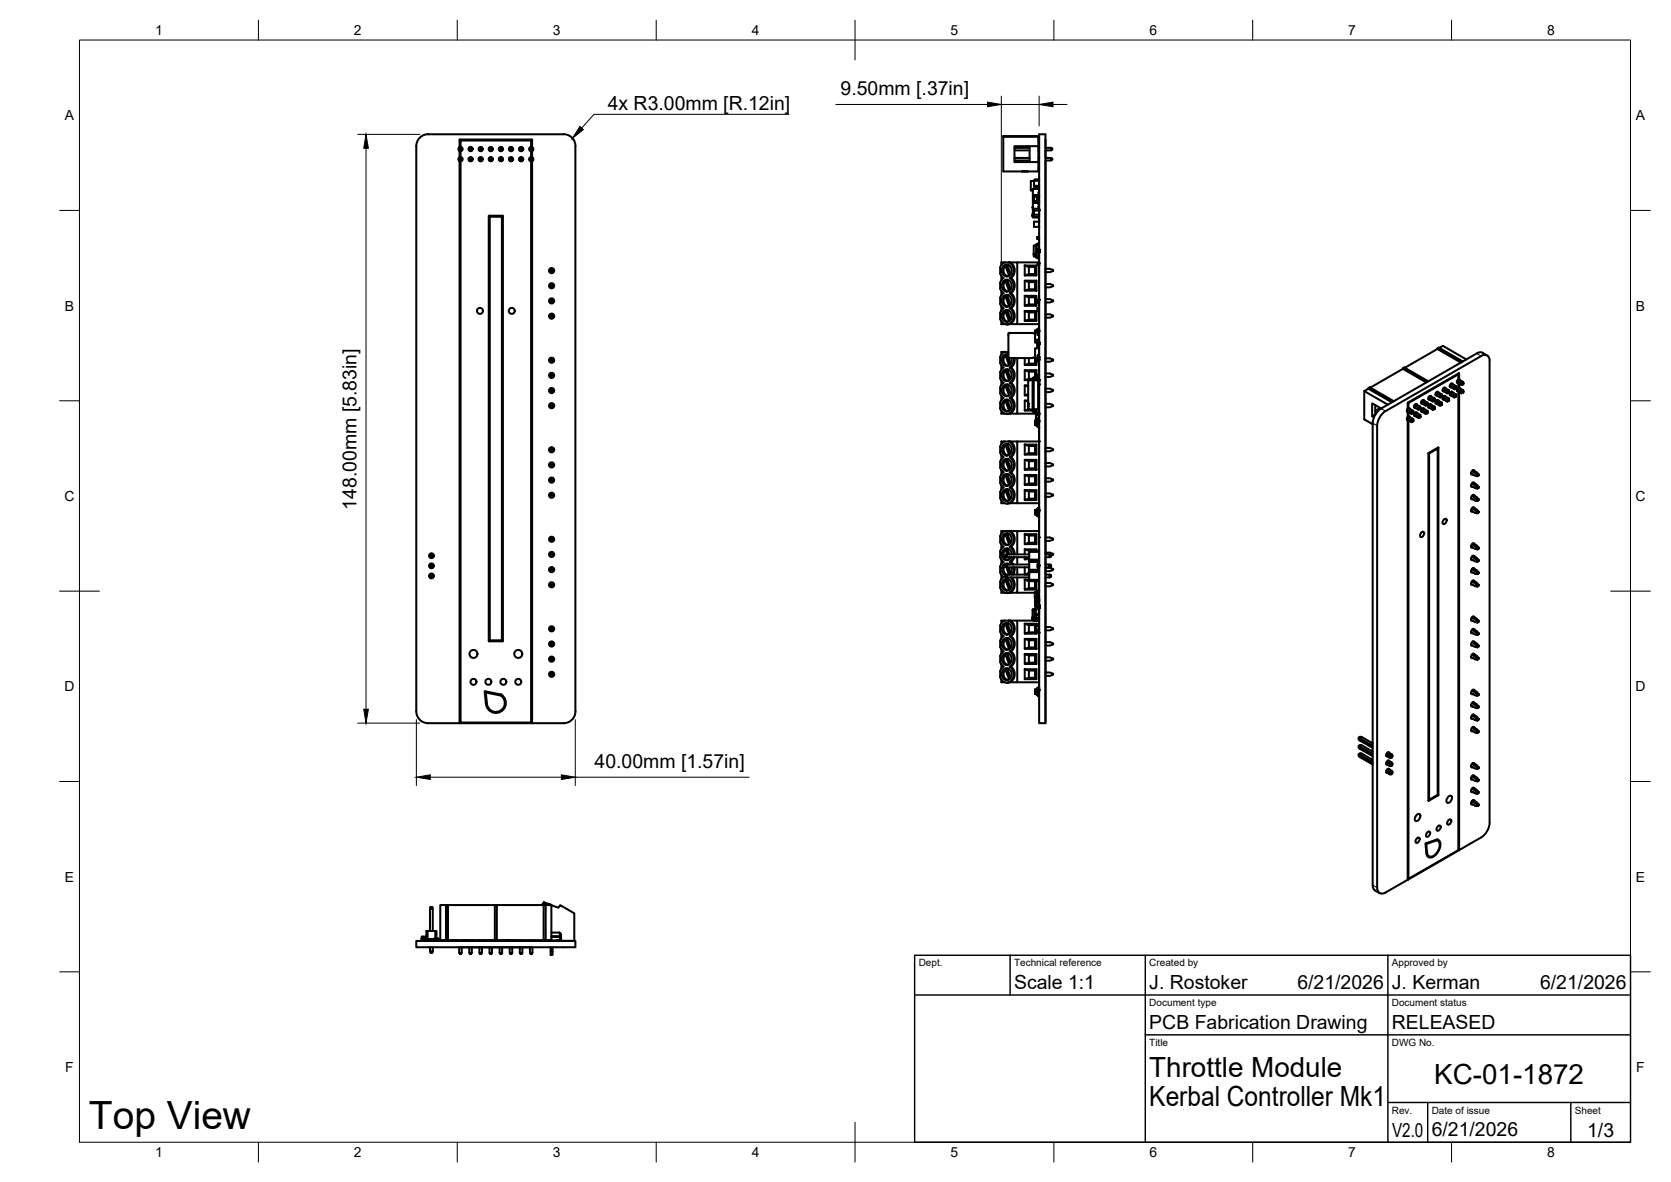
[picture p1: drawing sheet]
<svg xmlns="http://www.w3.org/2000/svg" width="420mm" height="297mm" viewBox="0 0 420 297" stroke-linecap="round" stroke-linejoin="round" font-family="sans-serif">
<defs><g id="words">
<text font-size="9.8" x="22.4" y="283.7">Top View</text>
<g font-size="7">
<text x="289" y="270.6">Throttle Module</text>
<text x="360.6" y="272.3">KC-01-1872</text>
<text x="289" y="278.1">Kerbal Controller Mk1</text>
</g>
<g font-size="4.9">
<text x="211.3" y="23.9">9.50mm [.37in]</text>
<text x="152.8" y="27.8">4x R3.00mm [R.12in]</text>
<text x="89.7" y="128.1" transform="rotate(-90 89.7 128.1)">148.00mm [5.83in]</text>
<text x="149.5" y="192.9">40.00mm [1.57in]</text>
<text x="255" y="248.5">Scale 1:1</text>
<text x="289" y="248.5">J. Rostoker</text>
<text x="326.2" y="248.5">6/21/2026</text>
<text x="350" y="248.5">J. Kerman</text>
<text x="387.2" y="248.5">6/21/2026</text>
<text x="289" y="258.6">PCB Fabrication Drawing</text>
<text x="350" y="258.6">RELEASED</text>
<text x="350" y="285.7">V2.0</text>
<text x="360" y="285.5">6/21/2026</text>
<text x="399.1" y="285.7">1/3</text>
</g>
<g font-size="3.5">
<text x="39" y="8.8">1</text>
<text x="89" y="8.8">2</text>
<text x="139" y="8.8">3</text>
<text x="189" y="8.8">4</text>
<text x="239" y="8.8">5</text>
<text x="289" y="8.8">6</text>
<text x="339" y="8.8">7</text>
<text x="389" y="8.8">8</text>
<text x="16.3" y="30.2">A</text>
<text x="411.3" y="30.2">A</text>
<text x="16.3" y="78">B</text>
<text x="411.3" y="78">B</text>
<text x="16.2" y="125.9">C</text>
<text x="411.2" y="125.9">C</text>
<text x="16.2" y="173.7">D</text>
<text x="411.2" y="173.7">D</text>
<text x="16.3" y="221.6">E</text>
<text x="411.3" y="221.6">E</text>
<text x="16.4" y="269.4">F</text>
<text x="411.4" y="269.4">F</text>
<text x="39" y="290.8">1</text>
<text x="89" y="290.8">2</text>
<text x="139" y="290.8">3</text>
<text x="189" y="290.8">4</text>
<text x="239" y="290.8">5</text>
<text x="289" y="290.8">6</text>
<text x="339" y="290.8">7</text>
<text x="389" y="290.8">8</text>
</g>
<g font-size="2.5">
<text x="231" y="242.9">Dept.</text>
<text x="255" y="242.9">Technical reference</text>
<text x="289" y="242.9">Created by</text>
<text x="350" y="242.9">Approved by</text>
<text x="289" y="252.8">Document type</text>
<text x="350" y="252.8">Document status</text>
<text x="289" y="262.9">Title</text>
<text x="350" y="262.9">DWG No.</text>
<text x="350" y="279.9">Rev.</text>
<text x="360" y="279.9">Date of issue</text>
<text x="396" y="279.9">Sheet</text>
</g>
</g></defs>
<!-- layer: Visible -->
<g fill="none" stroke="#000" stroke-width=".51">
<path d="M105.8 34.4l1.2-.6 .7-.1h34a2.99 2.99 0 0 1 3 3v142a2.99 2.99 0 0 1-3 3h-34a2.99 2.99 0 0 1-3-2.9v-142.1a2.99 2.99 0 0 1 1.1-2.3zM115.5 39.7h.6v.6h-.6zM115.5 37.2h.6v.6h-.6zM115.5 37.2l.2 .1M115.5 39.7l.2 .2M115.5 38v1.5M115.6 37l-.3 .5 .3 .4M115.6 37.9l.2 .1M115.7 39.9h.2v.2h-.2zM115.7 37.3h.2v.3h-.2zM115.7 37.6l-.2 .2M115.7 35.1h18"/>
<path d="M115.7 35l-.2 .2v1.8M115.8 36.9v-1.6h17.7v1.6M115.8 38v1.5M115.8 39.5a.54 .54 0 0 1 .5 .5 .54 .54 0 0 1-.5 .5M115.8 39.5a.54 .54 0 0 0-.5 .4 .54 .54 0 0 0 .3 .6M115.8 36.9a.54 .54 0 0 1 .5 .6 .54 .54 0 0 1-.5 .5M115.8 36.9l-.2 .1M115.9 37.6l.2 .2M116.1 39.7l-.2 .2M116.1 37.2l-.2 .1M118 39.7h.6v.6h-.6zM118 37.2h.6v.6h-.6z"/>
<path d="M118 37.2l.2 .1M118 39.7l.2 .2M118.2 39.9h.2v.2h-.2zM118.2 37.3h.2v.3h-.2zM118.2 37.6l-.2 .2M118.4 37.6l.2 .2M118.6 39.7l-.2 .2M118.6 37.2l-.2 .1M120.5 39.7h.7v.6h-.7zM120.5 37.2h.7v.6h-.7zM120.5 39.7l.2 .2M120.5 37.2l.2 .1"/>
<path d="M120.7 39.9h.3v.2h-.3zM120.7 37.3h.3v.3h-.3zM120.7 37.6l-.2 .2M121 37.6l.2 .2M121.2 39.7l-.2 .2M121.2 37.2l-.2 .1M123.1 39.7h.6v.6h-.6zM123.1 37.2h.6v.6h-.6zM123.1 39.7l.2 .2M123.1 37.2l.2 .1M123.3 39.9h.2v.2h-.2zM123.3 37.3h.2v.3h-.2z"/>
<path d="M123.3 37.6l-.2 .2M123.5 37.6l.2 .2M123.7 37.2l-.2 .1M123.7 39.7l-.2 .2M125.6 37.2h.7v.6h-.7zM125.6 39.7h.7v.6h-.7zM125.6 37.2l.2 .1M125.6 39.7l.2 .2M125.8 37.3h.3v.3h-.3zM125.8 39.9h.3v.2h-.3zM125.8 37.6l-.2 .2M126.1 37.6l.2 .2"/>
<path d="M126.3 39.7l-.2 .2M126.3 37.2l-.2 .1M128.2 39.7h.6v.6h-.6zM128.2 37.2h.6v.6h-.6zM128.2 39.7l.2 .2M128.2 37.2l.2 .1M128.4 39.9h.2v.2h-.2zM128.4 37.3h.2v.3h-.2zM128.4 37.6l-.2 .2M128.6 37.6l.2 .2M128.8 39.7l-.2 .2M128.8 37.2l-.2 .1"/>
<path d="M130.7 37.2h.6v.6h-.6zM130.7 39.7h.6v.6h-.6zM130.7 37.2l.2 .1M130.7 39.7l.2 .2M130.9 37.3h.2v.3h-.2zM130.9 39.9h.2v.2h-.2zM130.9 37.6l-.2 .2M131.1 37.6l.2 .2M131.3 37.2l-.2 .1M131.3 39.7l-.2 .2M133.2 37.2h.7v.6h-.7zM133.2 39.7h.7v.6h-.7z"/>
<path d="M133.2 37.2l.3 .1M133.2 39.7l.3 .2M133.5 37.3h.2v.3h-.2zM133.5 39.9h.2v.2h-.2zM133.5 37.6l-.3 .2M133.5 38v1.5M133.7 35l.1 .2M133.7 37.6l.2 .2M133.8 35.2v1.8M133.8 38v1.5M133.9 37.2l-.2 .1M133.9 39.7l-.2 .2"/>
<path d="M252.3 34.2h8.8v8.9h-8.8zM252.3 34.4h8.8M255.1 39.7h3.8M255.1 37.2h3.8M255.1 37.8h3.8M258.9 36.7v4M261.1 36.7h-6v4h6M261.1 39.7h.2M261.1 37.2h.2M261.1 37.8h.2M261.1 35.5h.2M261.1 34.9h.2"/>
<path d="M261.3 34.1v9.3M261.3 33.7h1.6v148h-1.6zM262.9 39.7h1.4M262.9 37.2h1.4M262.9 35.1v1.9M262.9 38v1.5M264.3 39.7v.6h-1.4M264.3 37.2v.6h-1.4M264.3 37.2l.3 .1v.3l-.3 .2M264.3 39.7l.3 .2v.2l-.3 .2M115.5 40.5v141.2M115.6 40.5h.2"/>
<path d="M115.7 40.1l-.2 .2M115.8 40.6v141h17.7v-141M115.9 40.1l.2 .2M118.2 40.1l-.2 .2M118.4 40.1l.2 .2M120.7 40.1l-.2 .2M121 40.1l.2 .2M122.9 54.2h3.4l.1 .1 .1 106.7-.2 .2h-3.3l-.1-.2zM123.1 54.5h3.1v106.4h-3.1zM123.3 40.1l-.2 .2M123.5 40.1l.2 .2M125.8 40.1l-.2 .2"/>
<path d="M126.1 40.1l.2 .2M128.4 40.1l-.2 .2M128.6 40.1l.2 .2M130.9 40.1l-.2 .2M131.1 40.1l.2 .2M133.5 40.1l-.3 .2M133.7 40.1l.2 .2M133.8 40.5v141.2M255.1 40.3h3.8M256.9 43.1h1.4M259.7 52.1h.1M259.7 52h.1"/>
<path d="M259.7 54.3h.1M259.7 54.1h.1M259.7 53.7v.3M259.7 54.3v.1M259.7 54.2h.1M259.7 52.2h.1M259.7 53.9h.1M259.7 54h.1M259.7 53.7h.1M259.7 54.4h.1M259.7 52.1v.1M259.7 52v.1"/>
<path d="M259.7 52.5v2.2h1.6M259.7 54.1v.1M259.7 54.2v.1M259.7 52.5h1.6M260 50.5v.5l1.3-.1M260 50.6h.1M260 49.4h.1M260 53.9v.5h1.3M260 52.8v.1M260 50.5h.1M260 53.9h.1M260 49.5h.1"/>
<path d="M260 52.9h.1M260 52.4v.5M260 54h.1M260 52.8h1.2M260 49.4v1.2M260 52.9v1.1M260 45.4h1.3M260 45.4v1.3M260.1 45.4l-.9 .2v2.2l.5 .1M260.1 47.3h.1M260.1 46.7v.8M260.1 45.4h.1"/>
<path d="M260.2 46.7v.3h1.1M260.2 47l.1 .5v-.3h1M260.3 45.1l-.1 .3v-.3h1.1M260.8 50.1l.1 .1M260.9 49.9h.1M260.9 49.8h.1M260.9 49.7h.1M260.9 50.2h.1M260.9 50.2v.1M260.9 50.1h.1M261 47.5h.3M261 49.9h.1"/>
<path d="M261 49.8v.1M261 49.8h.1M261 49.7h.1M261 49.6h.1M261 50l-.1 .1M261 50.2h.1M261 50.2h-.1M261 50h.1M261 50v.1M261 50.1l-.1 .1M261 50.2l-.1 .1M261.1 47.5h.2"/>
<path d="M261.1 54.4l.2 .1M261.1 54.7h.2M261.1 40.3h.2M261.1 42.5h.2M261.1 41.9h.2M261.2 54h-1.2M261.2 49.4h-1.2M261.2 50.6h-1.2M261.2 54h.1M261.2 49.4h.1M261.2 50.6h.1M261.3 47.4v4.6"/>
<path d="M261.3 44.8v2.7M261.3 59.2v1.2M261.3 52.3v.2M261.3 52.5v4.8M261.3 44.6v.1M261.3 47.4l-.3 .1M261.3 48.3h-.2v.2h.2M261.3 49.4h.1M261.3 50.6h.1M261.3 54h.1M261.3 52.8v.1M261.3 52.8l-.1 .1"/>
<path d="M261.3 44.8h.1M261.3 52.2v.1M261.3 50.1h.1M261.3 47.5h-1.6v5M261.3 50.5h.1M261.3 47.9h.1M261.3 50.2h.1M261.3 49.6h.1M261.3 49.8h.1M261.3 53.8h.1M261.3 53.3h.1M261.3 53.5h.1"/>
<path d="M261.3 53h.1M261.3 52.3h.1M261.3 53.9h.1M261.3 49.5h.1M261.3 52.8h.1M261.3 52.9h.1M261.3 59.5h-.5v.5h.5M261.3 51.9h-.2v.3h.2M261.3 48.9l-.2 .1M261.3 52.4v.1M261.3 47.3l-.4 .2M261.3 51.1h-.2v.2h.2"/>
<path d="M261.3 46.6l-1.3 .1M261.3 49h-1.3v.5M261.3 55.7h-1.3v1.3h1.3M262.9 40.5v98.8h1M138.5 79.5v-.2h.4v.5h-.4v-.3h.4M138.5 79.3v-.3h.4v.3M138.5 75.7v-.2h.4v.5h-.4v-.3h.4M138.5 75.5v-.3h.4v.3M138.5 67.5h.4v.9h-.4zM138.5 71.4h.4v.8h-.4zM138.5 67.8h.4M138.5 68.1h.4"/>
<path d="M138.5 71.7h.4M138.5 71.9h.4M251.5 72.6l.8 1.1-.8 1.1v1.6l.8 1.1-.8 1.1M251.8 69.3v1.1M251.8 73.2v1M251.8 77v1M252.3 69.9l-.8 1.1v1.6M252.4 70.6a1.41 1.41 0 0 1 1.9 .5 1.41 1.41 0 0 1-.4 1.9 1.41 1.41 0 0 1-1.9-.5 1.41 1.41 0 0 1 .4-1.9zM252.4 74.4a1.41 1.41 0 0 1 1.9 .5 1.41 1.41 0 0 1-.4 1.9 1.41 1.41 0 0 1-1.9-.5 1.41 1.41 0 0 1 .4-1.9zM252.4 78.2a1.41 1.41 0 0 1 1.9 .5 1.41 1.41 0 0 1-.4 1.9 1.41 1.41 0 0 1-1.9-.5 1.41 1.41 0 0 1 .4-1.9zM252.4 66.8a1.41 1.41 0 0 1 1.9 .5 1.41 1.41 0 0 1-.4 1.9 1.41 1.41 0 0 1-1.9-.5 1.41 1.41 0 0 1 .4-1.9zM252.6 65.9l-.5 .4-.6 .9v1.6l.8 1.1"/>
<path d="M252.8 74.4h.2M252.8 70.6h.2M252.8 70.6l.9 2.5M252.8 74.4l.9 2.5M252.8 66.8a1.55 1.55 0 0 0 .6 2.6M252.8 78.2a1.55 1.55 0 0 0 .6 2.6M252.8 74.4a1.55 1.55 0 0 0 .6 2.6M252.8 70.6a1.55 1.55 0 0 0 .6 2.6M253 74.4l.9 2.4M253 70.6l.9 2.4M253 78.2l.3-.2 .8 2.3M253.3 66.6l.8 2.3"/>
<path d="M253.3 66.6l-.3 .2M253.3 74.2l-.3 .2M253.3 70.4l-.3 .2M253.4 66.5h-.1M253.4 77.9l-.1 .1M253.4 74.1l-.1 .1 .8 2.3M253.4 70.3l-.1 .1 .8 2.3M253.6 65.9h-1.8v.7M253.6 65.9h.3M253.6 65.9a2.32 2.32 0 0 1 .3 4M253.9 69.2l-.9-2.4h-.2l.9 2.5M253.9 77.5h.3"/>
<path d="M253.9 73.7h.3M253.9 73.7a2.36 2.36 0 0 1 0 3.8M253.9 77.5a2.26 2.26 0 0 1 1 2.2 2.26 2.26 0 0 1-1.6 1.8 1.72 1.72 0 0 1-1.8-1.3v-1.6M253.9 65.9a2.32 2.32 0 0 1 .3 4M253.9 65.9h1.9v15.6h-1.9M254.2 69.9h-.3a2.36 2.36 0 0 1 0 3.8M254.2 69.9a2.36 2.36 0 0 1 0 3.8 2.36 2.36 0 0 1 0 3.8 2.19 2.19 0 0 1 .9 2.4 2.19 2.19 0 0 1-2 1.6M255.8 65.9h5.5M257.7 78.2l1 .3v1.8l-1 .4zM257.7 74.3l1 .4v1.8l-1 .3zM257.7 70.5h2.9v2.5h-2.9zM257.7 66.7h2.9v2.5h-2.9z"/>
<path d="M257.7 66.7l1 .4v1.8l-1 .3M257.7 78.2h2.9M257.7 74.3h2.9M257.7 70.5l1 .4M258.7 76.5h1.5l.4 .3h-2.9M258.7 70.9h1.5v1.8h-1.5zM258.7 78.5h1.5M258.7 74.7h1.5M258.7 68.9h1.5M258.7 72.7l-1 .3M259.9 63.8v.3M260.2 76.5v-1.8l.4-.4v2.5"/>
<path d="M260.2 67.1v1.8l.4 .3M260.2 72.7l.4 .3M260.5 64.5h.1M260.5 61.6l-.6 .2v2.6l.6 .1M260.5 61.5l.1 3.3M260.5 61.6h.1M260.5 61.6v.1M260.6 66.7l-.4 .4h-1.5M260.6 70.5l-.4 .4M260.6 61.6l.6 .1v.9M260.6 61.5v3.1l.7 .4M260.6 64.8l.6 .2"/>
<path d="M260.6 61.6v.1M260.6 64.5h.1M260.8 62.8v.5M260.8 62.8h.1M260.8 62.8h.5M260.9 77.4h.1M260.9 66.1v.5M261 75.6v.3h.3M261 75.9v.2h.3M261 75.3v.1M261 75.3h.3M261 66.1h.2"/>
<path d="M261 66.6h.1M261.1 66.6h.1M261.2 63.1h.1M261.1 63.1h.1M261.2 63h.1M261.1 63.2h.1M261.2 63.1h-.1M261.2 63.2h.1M261.2 61.2l-.7 .3M261.2 63.1l-.1 .1M261.2 64.9v.1M261.2 65l.1 .2"/>
<path d="M261.2 66.6h.1M261.2 61.1v.1M261.2 63.1v.1M261.2 63.6l.1 1.3M261.2 64.4l-.6 .1M261.3 68.5v13.1M261.3 63.2v1M261.3 62.1v.8M261.3 65.8v2.7M261.3 62v.1M261.3 72.3h.1M261.3 68.5h.1"/>
<path d="M261.3 65.2v.4M261.3 63.3h-.5v.3h.5M261.3 62.6h-.5v.2M261.3 62.8h.1M261.3 63.5v.1M261.3 66.1h-.4v.5h.4M261.3 75.4h-.3v.2h.3M261.3 75.3l-.6 .1v.7h.6M261.3 60.9l-.1 .2M261.3 77.4h-.5v.8h.5M261.3 62.8v.6M261.3 75.3v.1"/>
<path d="M261.3 76.1h.1M261.3 61.1l-.7 .4M262.9 79h1.1l.8 .3v.2l-.8 .3h-1.1M262.9 75.2h1.1l.8 .3v.2l-.8 .3h-1.1M262.9 67.5h1.1l.8 .3v.3l-.8 .3h-1.1M262.9 71.4h1.1l.8 .3v.2l-.8 .3h-1.1M138.5 98.2v-.2h.4v.5h-.4v-.3h.4M138.5 98v-.3h.4v.3M138.5 90.1h.4v.8h-.4zM138.5 93.9h.4v.8h-.4zM138.5 90.4h.4M138.5 90.6h.4"/>
<path d="M138.5 94.2h.4M138.5 94.4h.4M251.5 95.1l.8 1.1-.8 1.1v1.6l.8 1.1-.8 1.1M251.8 80.8v.7h.8M251.8 91.8v1.1M251.8 95.7v1M251.8 99.5v1M252.4 93.1a1.41 1.41 0 0 1 1.9 .5 1.41 1.41 0 0 1-.4 1.9 1.41 1.41 0 0 1-1.9-.5 1.41 1.41 0 0 1 .4-1.9zM252.4 96.9a1.41 1.41 0 0 1 1.9 .5 1.41 1.41 0 0 1-.4 1.9 1.41 1.41 0 0 1-1.9-.5 1.41 1.41 0 0 1 .4-1.9zM252.6 88.4l-.5 .4-.6 .9v1.6l.8 1.1-.8 1.1v1.6M252.8 96.9h.2M252.8 93.1h.2"/>
<path d="M252.8 93.1l.9 2.5M252.8 96.9l.9 2.5M252.8 89.3a1.55 1.55 0 0 0 .6 2.6M252.8 96.9a1.55 1.55 0 0 0 .6 2.6M252.8 93.1a1.55 1.55 0 0 0 .6 2.6M253 96.9l.9 2.4M253 93.1l.9 2.4M253.3 89.1l.8 2.3M253.3 89.1l-.3 .2M253.3 96.7l-.3 .2M253.3 92.9l-.3 .2M253.4 89h-.1"/>
<path d="M253.4 96.6l-.1 .1 .8 2.3M253.4 92.8l-.1 .1 .8 2.3M253.6 88.4h-1.8v.7M253.6 89.1a1.43 1.43 0 0 0-1.7 1.3 1.43 1.43 0 0 0 1.6 1.5 1.57 1.57 0 0 0 .8-1.9M253.7 90h5.9M253.9 91.7l-.9-2.4h-.2l.9 2.5M253.9 80.6l-.9-2.4h-.2l.9 2.5M253.9 100h.3M253.9 96.2h.3M253.9 92.4h.3M253.9 96.2a2.36 2.36 0 0 1 0 3.8M253.9 100a2.26 2.26 0 0 1 1 2.2 2.26 2.26 0 0 1-1.6 1.8 1.72 1.72 0 0 1-1.8-1.3"/>
<path d="M254.8 90l-.1 1.4-.8 1a2.36 2.36 0 0 1 0 3.8M255.1 90l-.1 1.4-.8 1a2.36 2.36 0 0 1 0 3.8 2.36 2.36 0 0 1 0 3.8 2.19 2.19 0 0 1 .9 2.4 2.19 2.19 0 0 1-2 1.6M255.8 90v14h-1.9M255.8 81.5h5.5M257.7 90v1.7h2.9v-1.6M257.7 93l1 .4v1.8M257.7 99.4h.8M257.7 96.8h.8M257.7 95.5h1.4M258.5 97.1l-.8-.3v2.6l.8-.3M258.7 90v1.4l-1 .3M258.7 80.3h1.5l.4 .4h-2.9"/>
<path d="M258.7 95.2h.9v.3M258.7 91.4h1.5M258.7 93.4h1.5M258.7 95.2l-1 .3M259.6 95.5l-1.1 .2 .1 7 1 .3M259.6 95.5h.3M259.6 95.5v7.4M259.7 89.9h.5M259.7 89.9l-.1 .1M259.9 95.5l1 .1M259.9 95.2h.3M259.9 95.2v.3"/>
<path d="M259.9 95.5v7.4M260 95.1l-.1 .1M260.2 89.9l.1 .1M260.2 83.2v.1M260.2 83.3v.1M260.2 83.3h.1M260.2 90v1.4l.4 .3M260.2 80.3v-1.8l.4-.3v2.5M260.2 93.4v1.3M260.2 95.1v.1M260.2 95.2l.3 .2M260.3 83.5h.5"/>
<path d="M260.3 83.7l-.3 .1-6.4-.1v4.8a1.51 1.51 0 0 0 .2 1.5M260.3 83.1v3h.4M260.4 90.1h.7M260.6 93h-2.9v2.5M260.6 93v1.6M260.6 94.9v.4M260.6 93l-.4 .4M260.6 83v.5M260.6 83h.1M260.8 86.1v1.5h-.5v2.5h1M260.9 83h.1M260.9 83.4h.1"/>
<path d="M260.9 83l-.6 .1M260.9 83l.1-.2h.3v.2M260.9 89.2v.5M260.9 90.4v.5M260.9 83l.1 .4zM260.9 83v.4M260.9 94.5l-1 .4-.2 .3M261 83.4v-.6h.3v.6M261 95.6v.1M261 85.6v-.2h.3h-.6v.7h.6h-.3M261 86.1h.1M261 95.7v7"/>
<path d="M261 96.6h.3M261 90.4h.2M261 86.1h.2M261 89.8h.1M261.1 87.2h.2v20.5M261.1 89.8h.1M261.1 83.2h.1M261.1 83.1h.1M261.1 83.4h.1M261.1 83.3v.1M261.1 83.3h.1M261.1 82.6l-.5 .4"/>
<path d="M261.1 82.6l.2-.2-.1 .2-.4 .2v.6M261.2 83.2h.1M261.2 83.1h.1M261.2 83h.1M261.1 83h.1M261.2 83.2h-.1M261.2 83.1h-.1M261.2 83.3h.1M261.2 83.3l-.1 .1M261.2 89.8h.1M261.2 86.1h.1M261.3 82.3v4.3"/>
<path d="M261.3 87.2h.1M261.3 86.4l-.2 .1M261.3 88.4h.1M261.3 95.5l-.4 .1M261.3 84.7v.2M261.3 95.6v1.1M261.3 95.3h-.8v.3M261.3 96.9h-.3M261.3 89.2h-.4v.6h.4M261.3 90.4h-.4v.5h.4M261.3 82.8h-.4v.2M261.3 86.5h-.2v.7h.2"/>
<path d="M261.3 83.4h-.5v.8h.5M261.3 85.9h-.3v.2M261.3 85.6h-.3v.3M261.3 94.1h-.3v.3M261.3 94.4l-.2 .4-1.1 .4M262.9 97.7h1.1l.8 .3v.2l-.8 .3h-1.1M262.9 90.1h1.1l.8 .3v.2l-.8 .3h-1.1M262.9 93.9h1.1l.8 .3v.2l-.8 .3h-1.1M343 98.3v7.1l2.1 1.2M344.1 97.7l.3-.4 6.1 3.5M344.1 97.5l6 3.5M352.7 92.7l.4-.4 6 3.5"/>
<path d="M352.7 92.5l6.1 3.5M358.6 96.1l-5.9-3.4-8.1 4.7M359.2 99.8l1.1 .6 .4-.3M359.6 99.5l1.1 .6M359.9 99.7a.45 .45 0 0 0-.7 .1 .45 .45 0 0 0 .2 .6M360.9 99.2l1.2 .7v-.5l.3 .2M361 98.7l1.1 .7 .4-.3M361.4 98.4l1.1 .7M361.4 87.7l5.9 3.4M361.4 87.6l6.1 3.4M361.7 98.6a.45 .45 0 0 0-.7 .1 .45 .45 0 0 0 .2 .7M361.9 87.4l.9-.5 5.9 3.4"/>
<path d="M362.4 99.6l.2-.1-.2 .3zM362.4 99.8l-.3 .1M362.5 99.1l.1 .4M362.7 98.2l1.2 .7v-.6l.3 .2M362.8 99.8l1.1 .6 .4-.3M362.8 97.7l1.1 .6 .4-.2M363.2 99.5l1.1 .6M363.2 97.4l1.1 .7M363.5 99.7a.45 .45 0 0 0-.7 .1 .45 .45 0 0 0 .2 .6M363.5 97.6a.45 .45 0 0 0-.7 .1 .45 .45 0 0 0 .2 .6M364.2 98.5l.2-.1-.2 .3zM364.2 98.7l-.3 .2"/>
<path d="M364.3 98.1l.1 .3M364.5 97.1l1.2 .7v-.5l.3 .2M364.5 99.2l1.2 .7v-.5l.3 .2M364.6 96.7l1.1 .6 .4-.3M364.6 98.8l1.1 .6 .4-.3M365 98.4l1.1 .7M365 96.4l1.1 .6M365.3 98.6a.45 .45 0 0 0-.7 .1 .45 .45 0 0 0 .2 .7M365.3 96.5a.45 .45 0 0 0-.7 .2 .45 .45 0 0 0 .2 .6M366 97.5l.2-.1-.2 .3zM366 99.6l.2-.1-.2 .3zM366 97.7l-.3 .1"/>
<path d="M366 99.8l-.3 .1M366.1 97l.1 .4M366.1 99.1l.1 .4M366.3 96.1l1.2 .7v-.5l.3 .2M366.3 98.2l1.2 .7v-.6l.3 .2M366.4 95.7l1.1 .6 .4-.3M366.4 97.7l1.1 .6 .4-.2M366.6 96.3l-.3-.3 .4-.7v-1.2l-12.6 7.2v1.3M366.7 96.3v1.1l-.4 .6 .3 .3M366.7 98.4v115.2l-12.6 7.3v-115.2M366.8 95.3l1.1 .7M366.8 97.4l1.1 .7"/>
<path d="M366.9 97.4l.2 .2M366.9 95.3l.2 .2M366.9 98.5v115.1M366.9 95.3v-1.5l-12.8 7.3M366.9 96.4v1M366.9 95.3l-.2 .1M366.9 97.4l-.2 .1M367.8 96.5l.2-.1-.2 .3zM367.8 98.5l.2-.1-.2 .3zM367.8 90.8l-6-3.5-.4 .4-8.2 4.7M367.8 96.7l-.3 .1M367.8 98.7l-.3 .2"/>
<path d="M367.9 96l.1 .4M367.9 98.1l.1 .3M372.8 88.7l1.1 .6M372.8 88.7a1.49 1.49 0 0 0-1.5 .1l-24 13.9M138.5 102v-.2h.4v.5h-.4v-.3h.4M138.5 101.8v-.3h.4v.3M138.5 112.6h.4v.8h-.4zM138.5 116.4h.4v.8h-.4zM138.5 112.9h.4M138.5 113.1h.4M138.5 116.7h.4M138.5 116.9h.4"/>
<path d="M251.5 101.1v1.6M251.8 103.3v.7h.8M251.8 114.3v1.1M251.8 118.2v1M252.4 100.7a1.41 1.41 0 0 1 1.9 .5 1.41 1.41 0 0 1-.4 1.9 1.41 1.41 0 0 1-1.9-.5 1.41 1.41 0 0 1 .4-1.9zM252.4 115.6a1.41 1.41 0 0 1 1.9 .5 1.41 1.41 0 0 1-.4 1.9 1.41 1.41 0 0 1-1.9-.5 1.41 1.41 0 0 1 .4-1.9zM252.4 119.4a1.41 1.41 0 0 1 1.9 .5 1.41 1.41 0 0 1-.4 1.9 1.41 1.41 0 0 1-1.9-.5 1.41 1.41 0 0 1 .4-1.9zM252.4 111.8a1.41 1.41 0 0 1 1.9 .5 1.41 1.41 0 0 1-.4 1.9 1.41 1.41 0 0 1-1.9-.5 1.41 1.41 0 0 1 .4-1.9zM252.6 111l-.5 .3-.6 .9v1.6l.8 1.1-.8 1.1v1.6l.8 1.1-.8 1.1v1.6l.8 1.1-.8 1.1v1.6a1.69 1.69 0 0 0 1.9 1.3 1.69 1.69 0 0 0 1.4-1.7 2.32 2.32 0 0 0-.9-2.3M252.8 111.8h.2M252.8 119.4h.2M252.8 115.6h.2"/>
<path d="M252.8 111.8l.9 2.5M252.8 115.6l.9 2.5M252.8 119.4l.9 2.5M252.8 100.7a1.55 1.55 0 0 0 .6 2.6M252.8 111.8a1.55 1.55 0 0 0 .6 2.6M252.8 119.4a1.55 1.55 0 0 0 .6 2.7M252.8 115.6a1.55 1.55 0 0 0 .6 2.6M253 111.8l.9 2.4M253 119.4l.9 2.4M253 115.6l.9 2.4M253 100.7l.3-.2 .8 2.3M253 115.6l.3-.2 .8 2.3"/>
<path d="M253.3 111.6l-.3 .2M253.3 119.2l-.3 .2M253.4 100.4l-.1 .1M253.4 111.5l-.1 .1 .8 2.3M253.4 119.2h-.1l.8 2.3M253.4 115.3l-.1 .1M253.6 110.9h-1.8v.7M253.6 110.9h.3M253.6 111a2.32 2.32 0 0 1 .3 3.9M253.9 103.1l-.9-2.4h-.2l.9 2.5M253.9 118.7h.3M253.9 114.9h.3"/>
<path d="M253.9 118.7a2.36 2.36 0 0 1 0 3.8M253.9 114.9a2.36 2.36 0 0 1 0 3.8M253.9 111a2.32 2.32 0 0 1 .3 3.9 2.36 2.36 0 0 1 0 3.8 2.36 2.36 0 0 1 0 3.8 2.32 2.32 0 0 1-.3 3.9M253.9 110.9h1.9v15.6h-1.9M255.8 104h4.7M255.8 110.9h5.5M257.7 119.4l1 .3v1.8l-1 .4zM257.7 115.6h2.9v2.5h-2.9zM257.7 111.7h2.9v2.5h-2.9zM257.7 111.7l1 .4v1.8l-1 .3M257.7 103.2h1.9M257.7 100.7h.8"/>
<path d="M257.7 119.4h2.9M257.7 115.6l1 .3M258.5 101l-.8-.3v2.5l1-.4M258.5 101.4v.9M258.7 115.9h1.5v1.8h-1.5zM258.7 119.7h1.5M258.7 113.9h1.5M258.7 117.7l-1 .4M259.6 102.9v.1M259.6 103v.2M259.6 103h.3M259.7 103.2l.2 .4"/>
<path d="M259.9 103.6l1 .3M259.9 103l.1 .3 1.1 .4 .2 .3M259.9 102.9v.1M260.2 105.8v.2M260.2 106h.1M260.2 112.1v1.8l.4 .3M260.2 117.7l.4 .4M260.3 106.8l.5 .1M260.3 105.7v1.1M260.3 102.9l.3 .3h-.7M260.5 105.1l.1 .4M260.5 105.1v.1"/>
<path d="M260.5 105.2h.1M260.5 104.3h.1M260.6 104.3l-.1 .8M260.6 103.9l.7 .1M260.6 104.3h.6M260.6 103.9l-.1 .4M260.6 111.7l-.4 .4h-1.5M260.6 102.9v.3M260.6 115.6l-.4 .3M260.6 105.7v1.2M260.6 106.8l.1 .1M260.6 105.7h.1"/>
<path d="M260.6 106.8h.1M260.7 105.5l-.1 .2M260.7 106.9v.1M260.7 107l.2 .2M260.7 105.5h.1M260.8 107l.5 .5-.2-.2M260.8 105.5v.1M260.8 106.9v.1M260.8 105.5h.1M260.8 105.6h.1M260.8 105.6l-.5 .1M260.8 105.7v1.2"/>
<path d="M260.9 105.6v.1M260.9 106.8h.1M260.9 107.2l.2 .1M260.9 105.7h.1M260.9 106.8v.1M260.9 105.6l.1 .7h.3v-.8v.1M260.9 105.6l.1 .6zM260.9 105.6v.6M260.9 102.8l-1 .2M260.9 106.2h.1M261 106.2l-.1 .2h.4M261 102.7v.1"/>
<path d="M261.1 105.8h.1M261.1 105.7h.1M261.1 106h.1M261.1 105.9v.1M261.1 105.9h.1M261.1 106.1h.1M261.1 106v.1M261.2 105.8h.1M261.2 105.7h.1M261.2 105.6h.1M261.1 105.6h.1M261.2 105.7h-.1"/>
<path d="M261.2 106h.1M261.2 105.9h.1M261.2 105.9l-.1 .1M261.2 104.3h.1M261.2 105.2h.1M261.2 105.2h-.6M261.2 106v.1M261.2 106.8l-.4 .1M261.2 106.4v.4M261.3 107.9v12.3M261.3 106.1v.2h-.3v-.1M261.3 105.4l-.7 .1"/>
<path d="M262.9 101.5h1.1l.8 .3v.2l-.8 .3h-1.1M262.9 112.6h1.1l.8 .3v.2l-.8 .3h-1.1M262.9 116.4h1.1l.8 .3v.2l-.8 .3h-1.1M345.1 106.3l.1 116.1a1.5 1.5 0 0 0 .6 1.4M345.4 104.9l-.4-.3v-3.2l2.3 1.3-1.3 1.3-.6 1.1-.2 1.2M345.8 101.8v2.4l-.8 .4M346.3 107v116.1M347 102.5l-1.2 .7M348.4 103.3l24-13.8a1.29 1.29 0 0 1 1.5-.2 1.29 1.29 0 0 1 .7 1.4l-.1 116.7-.7 1.7-1.4 1.3-24 13.9a1.28 1.28 0 0 1-1.5 .1 1.28 1.28 0 0 1-.6-1.3M348.4 103.3l-1.3 1.3-.6 1.2-.2 1.2M350 101.1l-5.9-3.4-1.1 .6 6 3.4M353.7 105.4l1.2 .7v-.5l.3 .2"/>
<path d="M353.7 103.4l1.2 .6v-.5l.3 .2M353.8 105l1.1 .6 .4-.3M353.8 102.9l1.1 .6 .4-.3M353.9 105.6v115.5M354 104.8l-.3 .6 .3 .2M354 102.7l-.3 .6 .4 .2-.2 1.3 .2-.1M354.1 101.1l-.1 1.6 .1-.1M354.1 103.6v1.1M354.1 104.6l.4 .2M354.1 102.6l.4 .1M354.2 104.7l1.1 .6M354.2 102.6l1.1 .6"/>
<path d="M355.2 105.8l.2-.1v.2l-.2 .1zM355.2 103.7l.2-.1v.2l-.2 .1zM355.2 106l-.3 .1M355.2 103.9l-.3 .1M355.3 105.3l.1 .4M355.3 103.2l.1 .4M355.5 104.4l1.2 .7v-.6l.3 .2M355.5 102.3l1.2 .7v-.5l.3 .2M355.6 103.9l1.1 .6 .4-.2M355.6 101.9l1.1 .6 .4-.3M356 101.5l1.1 .7M356 103.6l1.1 .7"/>
<path d="M356.3 103.8a.45 .45 0 0 0-.7 .1 .45 .45 0 0 0 .3 .7M356.3 101.7a.45 .45 0 0 0-.7 .1 .45 .45 0 0 0 .3 .7M357 104.7h.2v.1l-.2 .1zM357 102.7l.2-.1-.2 .3zM357 104.9l-.3 .2M357 102.9l-.3 .1M357.1 104.3l.1 .4M357.1 102.2l.1 .4M357.3 103.4l1.2 .6v-.5l.3 .2M357.3 101.3l1.2 .6v-.5l.3 .2M357.4 102.9l1.1 .6 .4-.3M357.4 100.8l1.1 .6 .4-.2"/>
<path d="M357.8 102.6l1.1 .6M357.8 100.5l1.1 .7M358.1 102.8a.45 .45 0 0 0-.7 .1 .45 .45 0 0 0 .2 .6M358.1 100.7a.45 .45 0 0 0-.7 .1 .45 .45 0 0 0 .2 .7M358.8 103.7l.2-.1-.2 .3zM358.8 101.6l.2-.1v.2l-.2 .1zM358.8 103.9l-.3 .1M358.8 101.8l-.3 .1M358.9 103.2l.1 .4M358.9 101.2l.1 .3M359.1 102.3l1.2 .7v-.5l.3 .2M359.1 100.3l1.2 .6v-.5l.3 .2"/>
<path d="M359.2 101.9l1.1 .6 .4-.3M359.3 113.8l-.1 87.4M359.3 114l2.2-1.3v87l-2.2 1.3zM359.6 101.5l1.1 .7M359.9 101.7a.45 .45 0 0 0-.7 .2 .45 .45 0 0 0 .2 .6M360.6 102.7l.2-.1-.2 .3zM360.6 100.6l.2-.1-.2 .3zM360.6 102.9l-.3 .1M360.6 100.8l-.3 .1M360.7 102.2l.1 .4M360.7 100.1l.1 .4M360.9 101.3l1.2 .7v-.6l.3 .2"/>
<path d="M361 100.8l1.1 .6 .4-.2M361.4 100.5l1.1 .7M361.6 112.5l-2.4 1.3M361.6 112.5l.1 87.2-2.5 1.5M361.7 100.7a.45 .45 0 0 0-.7 .1 .45 .45 0 0 0 .2 .7M362.4 101.6l.2-.1-.2 .3zM362.4 101.8l-.3 .2M362.5 101.2l.1 .3M362.7 100.3l1.2 .6v-.5l.3 .2M364.2 100.6l.2-.1-.2 .3zM364.2 100.8l-.3 .1M364.3 100.1l.1 .4"/>
<path d="M369.8 118.9l1.1 .7 .6 .1M370.4 118.2l.9 .5-.4 .2-.8-.5M370.8 118.4l-.1-.2a.66 .66 0 0 0-.7 .3 .66 .66 0 0 0 .1 .8l.2-.1M370.9 118.9l.6 .8M371.3 118.7l.6 .5v.3l-.4 .2M371.9 119.2l-.4 .3M108.1 139.3h.7v.7h-.7zM108.1 139.3l.1 .1M108.2 139.9l-.1 .1M108.7 139.9l.1 .1M108.8 139.3l-.6 .1v.5h.5v-.5M138.5 124.6v-.3h.4v.5h-.4v-.2h.4"/>
<path d="M138.5 124.3v-.3h.4v.3M138.5 120.7v-.2h.4v.5h-.4v-.3h.4M138.5 120.5v-.3h.4v.3M138.5 135.1h.4v.8h-.4zM138.5 138.9h.4v.8h-.4zM138.5 135.4h.4M138.5 135.6h.4M138.5 139.2h.4M138.5 139.4h.4M251.8 122v1M251.8 125.8v.7h.8M251.8 136.9v1"/>
<path d="M252.4 123.2a1.41 1.41 0 0 1 1.9 .5 1.41 1.41 0 0 1-.4 1.9 1.41 1.41 0 0 1-1.9-.5 1.41 1.41 0 0 1 .4-1.9zM252.4 134.3a1.41 1.41 0 0 1 1.9 .5 1.41 1.41 0 0 1-.4 1.9 1.41 1.41 0 0 1-1.9-.5 1.41 1.41 0 0 1 .4-1.9zM252.6 133.5l-.5 .3-.6 .9v1.6l.8 1.1-.8 1.1v1.6M252.8 123.2h.2M252.8 123.2l.9 2.5M252.8 134.3h.2M252.8 138.1h.2M252.8 134.3l.9 2.5M252.8 138.1l.5 1.2M252.8 123.2a1.55 1.55 0 0 0 .6 2.7M252.8 134.3a1.55 1.55 0 0 0 .6 2.6M252.8 138.1a1.55 1.55 0 0 0 .6 2.6"/>
<path d="M253 123.2l.9 2.4M253 134.3l.9 2.4M253 138.1l.4 1.2M253 138.1l.3-.2 .5 1.4M253.2 139.3l-.4 .1v.5l.4 .1M253.3 123l.8 2.3M253.3 123l-.3 .2M253.3 134.1l-.3 .2M253.4 123h-.1M253.4 134l-.1 .1 .8 2.3M253.4 137.8l-.1 .1M253.6 133.5h-1.8v.6"/>
<path d="M253.6 133.5h.3M253.6 133.5a2.32 2.32 0 0 1 .3 3.9M253.9 122.5h.3M253.9 137.4h.3M253.9 137.4l.6 .6 .4 1.3M253.9 133.5a2.32 2.32 0 0 1 .3 3.9l.6 .6 .3 1.3M253.9 126.4l-.8 .1M253.9 133.5h1.9v5.8M254.4 139.3a1.27 1.27 0 0 0-1.3-1.5 1.27 1.27 0 0 0-1.2 1.6 1.22 1.22 0 0 0 .9 1.3 1.22 1.22 0 0 0 1.4-.7M255.8 126.5h5.5M255.8 133.5h5.5M257.7 123.2l1 .3v1.8l-1 .4z"/>
<path d="M257.7 138.1h2.9v.3M257.7 134.2h2.9v2.5h-2.9zM257.7 134.2l1 .4v1.8l-1 .3M257.7 123.2h2.9M257.7 138.1v1.2M257.7 138.1l1 .3M258.7 125.3h1.5l.4 .4h-2.9M258.7 121.5h1.5l.4 .4h-2.9M258.7 123.5h1.5M258.7 136.4h1.5M258.7 138.4v.9M258.8 138.7v-.3h2.5v.3"/>
<path d="M258.8 139.3h-5.6v.7h5.6M260.2 128.2l.1 1.1M260.2 128.3v.2M260.2 128.5h.1M260.2 125.3v-1.8l.4-.3v2.5M260.2 121.5v-1.8l.4-.3v2.5M260.2 134.6v1.8l.4 .3M260.3 129.3l.5 .1M260.6 134.2l-.4 .4h-1.5M260.6 138.1l-.4 .3h-1.5M260.6 128.1l-.3 .1M260.6 128.2v1.1"/>
<path d="M260.6 128.1h.2M260.6 129.3l.1 .1M260.6 128.1h.1M260.6 129.3h.1M260.7 129.5l.4 .3M260.8 129.5l.5 .4M260.8 129.4v.1M260.8 128.1h.1M260.8 128.2v1.1M260.9 129.3h.1M260.9 128.1h.1M260.9 129.3v.1"/>
<path d="M260.9 127.9l.4-.4-.7 .6M260.9 127.9l-.1 .2M260.9 128.1l.1-.2h.3v.2M260.9 128.1l.1 .6zM260.9 128.1v.6M260.9 128.7h.1M261 128.7l-.1 .2h.4M261 127.9h.3v.9h-.3zM261.1 128.3h.1M261.1 128.2h.1M261.1 128.5h.1M261.1 128.4v.1"/>
<path d="M261.1 128.4h.1M261.1 128.5l.1 .1M261.1 129.7l.1 .2M261.2 128.3h.1M261.2 128.2h.1M261.2 128.1h.1M261.2 128.2h-.1M261.2 128.5h.1M261.2 128.4h.1M261.2 128.4l-.1 .1M261.2 128.2v.1M261.2 129.9h.1"/>
<path d="M261.2 129.3l-.4 .1M261.2 128.9v.4M261.3 120.3v9.1M261.3 133.4v9.8M261.3 129.5v.2M261.3 120.2v.1M261.3 130.8v2.4M261.3 139.3h.1M261.3 128.6v.2h-.3v-.1M261.3 127.9h-.4v.2M262.9 124h1.1l.8 .3v.3l-.8 .2h-1.1M262.9 120.2h1.1l.8 .3v.2l-.8 .3h-1.1"/>
<path d="M262.9 135.1h1.1l.8 .3v.2l-.8 .3h-1.1M262.9 138.9h1.1l.8 .3v.2l-.5 .2M263.9 139.3l.4 .1v.5l-.4 .1M263.9 139.3v.7M357.4 133.9l.4-.3a.76 .76 0 0 1 .2 .9 .76 .76 0 0 1-.9 .4v-.6zM363 130.6l.5-.2a.76 .76 0 0 1 .1 .9 .76 .76 0 0 1-.8 .3l-.1-.5zM369.8 137.3l1.1 .7 .6 .1M369.8 128.3l1.1 .6 .6 .1 .4-.2v-.2l-.4 .2v.2M369.8 125.2l1.1 .6 .6 .1 .4-.2v-.2l-.4 .2v.2M369.8 122.1l1.1 .6 .6 .1M370.1 127.7l.8 .5M370.1 124.6l.8 .5"/>
<path d="M370.4 136.6l.9 .5-.4 .2-.8-.5M370.4 139.7l.9 .5-.4 .2-.8-.5M370.4 121.3l.9 .5-.4 .2-.8-.5M370.4 127.5l.9 .5M370.4 124.4l.9 .5M370.8 127.7l-.1-.2a.66 .66 0 0 0-.7 .4 .66 .66 0 0 0 .1 .7h.2M370.8 124.6l-.1-.2a.66 .66 0 0 0-.7 .3 .66 .66 0 0 0 .1 .8l.2-.1M370.8 139.9l-.1-.2a.66 .66 0 0 0-.7 .3 .66 .66 0 0 0 .1 .8l.2-.1M370.8 136.8l-.1-.2a.66 .66 0 0 0-.7 .3 .66 .66 0 0 0 .1 .8l.2-.1M370.8 121.5l-.1-.2a.66 .66 0 0 0-.7 .3 .66 .66 0 0 0 .1 .8l.2-.1M370.9 137.3l.6 .5v.3M370.9 122l.6 .6v.2"/>
<path d="M371.3 137.1l.6 .5v.2l-.4 .3M371.3 121.8l.6 .6v.2l-.4 .2M371.9 128.6l-.6-.6-.4 .2 .6 .6M371.9 125.5l-.6-.6-.4 .2 .6 .6M371.9 137.6l-.4 .2M371.9 122.4l-.4 .2M108.1 141.9h.7v.7h-.7zM108.1 144.4h.7v.7h-.7zM108.1 141.9l.1 .1M108.1 144.4l.1 .1M108.2 142.5l-.1 .1M108.2 145l-.1 .1"/>
<path d="M108.7 142.5l.1 .1M108.7 145l.1 .1M108.8 141.9l-.6 .1v.5h.5v-.5M108.8 144.4l-.6 .1v.5h.5v-.5M138.5 147.1v-.3h.4v.5h-.4v-.2h.4M138.5 146.8v-.3h.4v.3M138.5 143.2v-.2h.4v.5h-.4v-.3h.4M138.5 143v-.3h.4v.3M138.5 157.6h.4v.8h-.4zM138.5 157.9h.4M138.5 158.1h.4M251.5 140.1l.8 1.1-.8 1.1v1.6l.8 1.1-.8 1.1v1.6a1.68 1.68 0 0 0 1.8 1.3 1.68 1.68 0 0 0 1.5-1.6 2.37 2.37 0 0 0-.8-2.3"/>
<path d="M251.8 140.7v1M251.8 144.5v1M251.8 148.3v.7h.8M251.8 159.4v1M252.4 145.7a1.41 1.41 0 0 1 1.9 .5 1.41 1.41 0 0 1-.4 1.9 1.41 1.41 0 0 1-1.9-.5 1.41 1.41 0 0 1 .4-1.9zM252.4 156.8a1.41 1.41 0 0 1 1.9 .5 1.41 1.41 0 0 1-.4 1.9 1.41 1.41 0 0 1-1.9-.5 1.41 1.41 0 0 1 .4-1.9zM252.6 156l-.5 .3-.6 .9v1.6l.8 1.1-.8 1.1M252.8 142v.5l.4 .1 .7 1.7M252.8 144.5v.5l.4 .1M252.8 142a1.61 1.61 0 0 0 .2 2.4M252.8 145.7h.2M252.8 141.9h.1"/>
<path d="M252.8 141.9v.1M252.8 145.7l.9 2.5M252.8 156.8h.2M252.8 156.8l.9 2.5M252.8 145.7a1.55 1.55 0 0 0 .6 2.7M252.8 156.8a1.55 1.55 0 0 0 .6 2.6M253 145.7l.9 2.4M253 156.8l.9 2.4M253 142.5l.7 1.9M253.2 141.9l-.4 .1M253.2 144.4l-.4 .1M253.3 145.5l.8 2.3"/>
<path d="M253.3 145.5l-.3 .2M253.3 141.7l-.3 .2M253.3 156.6l-.3 .2M253.4 145.5h-.1M253.4 141.7h-.1v.2M253.4 156.5l-.1 .1 .8 2.3M253.5 140l.2 .6M253.6 142.6l.5 1.4M253.6 156h-1.8v.6M253.6 156h.3M253.6 156a2.32 2.32 0 0 1 .3 3.9M253.7 140l.2 .5"/>
<path d="M253.8 141.9a1.42 1.42 0 0 0-1.9 .6 1.42 1.42 0 0 0 .6 1.9l.3 .1M253.9 141.2h.3M253.9 159.9h.3M253.9 141.2l.6 .7M253.9 159.9a2.36 2.36 0 0 1 0 3.8M253.9 156a2.32 2.32 0 0 1 .3 3.9 2.36 2.36 0 0 1 0 3.8 2.36 2.36 0 0 1 0 3.8 2.19 2.19 0 0 1 .9 2.4 2.19 2.19 0 0 1-2 1.7M253.9 156h1.9v15.5h-1.9M254 140l.1 .2M254.3 142.6a1.67 1.67 0 0 1-.5 1.8M254.3 145.1a2.17 2.17 0 0 1 .8 2.4 2.17 2.17 0 0 1-2 1.5M254.8 140l-.4 .7-.5 .5M254.8 142.6v1.1l-.3 .7"/>
<path d="M255 140l-.3 .7-.5 .5 .6 .7M255.1 142.6v1.1l-.3 .7M255.8 145.1v3.9h-1.9M255.8 149h4.4M255.8 140v1.9M255.8 142.6v1.8M255.8 156h4.2M257.7 145.7l1 .3v1.8l-1 .4zM257.7 142.6v1.8l1-.4v-1.4M257.7 156.7h2.9v2.5h-2.9zM257.7 156.7l1 .4v1.8l-1 .3M257.7 144.4h1.1h-5.6v.7h5.6"/>
<path d="M257.7 145.7h1.1M257.7 140v.6M257.7 140.6h1.1M258.7 147.8h1.5l.4 .4h-2.9M258.7 146h2.6M258.7 144h.1M258.7 140.2h.1M258.7 140v.2M258.7 140.2l-1 .4M258.7 158.9h1.5M258.8 143.2h2.5v.3h-2.5zM258.8 141.2v-.3h2.5v.3"/>
<path d="M258.8 141.9h-5.6v.7h5.6M258.8 140.6h2.5v.3h-2.5zM258.8 140.6v-1.9h2.5v1.9M258.8 146v-.3h2.5v.3M258.8 145.7v-1.9h2.5v1.9M258.8 143.8v-.3h2.5v.3M259.2 146h.6M259.2 146h.1M259.4 146h.1M259.6 155.4h.1M259.6 155.5h.1M259.6 155.4v.1"/>
<path d="M259.6 155.5v.1M259.6 155.6h.1M259.6 155.7h.1M259.6 155.1v.2M259.6 146h.1M259.6 153.2v2.6M259.7 146h.1M259.8 146h.1M259.9 146h.1M260 146h.1M260.1 146h.1M260.1 153.1v2.8"/>
<path d="M260.1 153.1h.1M260.1 156h.1M260.1 155.9v.1M260.2 150.7l.1 1.1M260.2 150.8v.1M260.2 150.8h.1M260.2 150.9v.1M260.2 157.1v1.8l.4 .3M260.2 146h.1M260.2 146v1.8M260.3 150.3l.3 .1M260.3 151.8h.1"/>
<path d="M260.3 148.8v1.5M260.3 146h.1M260.3 150.6l-.1 .1M260.3 153.1h-.6M260.3 151.6h.1M260.3 151.8v.1M260.3 151.7v.1M260.3 151.6v.1M260.3 151.4v.2M260.3 152.1v.3M260.3 152h.1M260.3 153.4v.4"/>
<path d="M260.3 151.7h.1M260.4 151.8h.1M260.4 152v.1M260.4 146h.1M260.5 146h.1M260.5 154.3h-.2v.4h.2M260.5 155.3h-.2v.4h.2M260.5 155.3h.1M260.5 155.3l.1 .4M260.5 154.2v.3M260.5 155.7h.1M260.5 154.5h.1"/>
<path d="M260.6 154.5l-.1 .8M260.6 155.3h-.1M260.6 154.5h.6M260.6 156.7l-.4 .4h-1.5M260.6 148.8h-.3M260.6 150.4h.2M260.6 146v2.2M260.6 150.4h.1M260.6 148.8h.2M260.6 150.3v.1M260.6 150.4l.2 .2M260.6 150.6l-.3 .1"/>
<path d="M260.6 150.6h.1M260.6 150.6v.6M260.6 148.8v1.5M260.7 155.7v.3M260.7 156h.1M260.8 148.8h.3M260.8 150.4h.1M260.8 148.8v1.5M260.8 150.4v.1M260.8 150.3v.1M260.8 152.7v.3h.5M260.8 152.8h.1"/>
<path d="M260.8 152v.8M260.8 152h.5M260.8 152h.1M260.8 156h.5M260.8 152.8h.5M260.8 150.6l.3 .1M260.8 150.6v.6M260.8 148.7v.1M260.9 158.8v.2h.4M260.9 141.9l.1-.2h.3v.3M260.9 150.6v.6zM260.9 150.4h.4v.2"/>
<path d="M260.9 141.9l.1 .6zM260.9 141.9v.6M260.9 150.4l-.1 .1h.3M260.9 142.5h.1M261 142.5l-.1 .2h.4M261 141.7h.3v1h-.3zM261.1 142.2h.1M261.1 142.1h.1M261.1 142.1v.1M261.1 142h.1M261.1 142.3v.1M261.1 150.8h.1"/>
<path d="M261.1 150.7h.1M261.1 151h.1M261.1 159h.1M261.1 148.6l-.3 .1M261.1 142.3h.1M261.1 150.9v.1M261.1 142.2v.1M261.1 150.9h.1M261.1 142v.1M261.1 142.4h.1M261.1 150.3l-.3 .1M261.1 150.5l.2 .2"/>
<path d="M261.1 148.8l.1 1.4M261.1 150.7v.1M261.2 142.2h.1M261.2 142.1h.1M261.1 150.7v.3M261.1 155.7v.1M261.1 151h.2M261.2 142.1v.1M261.2 142h-.1M261.2 142h.1M261.2 142.3h.1M261.2 151h.1"/>
<path d="M261.2 155.8l-.5 .2-1-.2M261.2 148.4l-.6 .4M261.2 142.2l-.1 .1M261.2 150v.2M261.2 154.5h.1M261.2 155.3h.1M261.2 151.2h.1M261.2 154.2l.1 .1M261.2 149h.1M261.2 155.3h-.6M261.2 142.4h.1M261.2 142.3v.1"/>
<path d="M261.2 150.2l-.1 .1M261.3 155.3h.1M261.3 148.5v2.1v-.2M261.3 152.6v.8v-.1M261.3 151.9v-.9v1.3M261.3 146v.5M261.3 153.9v.9M261.3 155.1v12.3M261.3 146.5h.1M261.3 146.5v1.7M261.3 141.7v-.5h-2.5v2M261.3 142.7v3.3"/>
<path d="M261.3 153h.1M261.3 153.8h.1M261.3 151.6h.1M261.3 153.9h.1M261.3 153.3h.1M261.3 144.4h.1M261.3 140h.1M261.3 145.1h.1M261.3 152.2h-.5M261.3 151.1v.1h-1v3h1v-.5v.2M261.3 142.5v.2h-.3v-.2M261.3 141.7h-.4v.2"/>
<path d="M261.3 155.6l-.7 .1M261.3 153.4v.3M261.3 153v.3M261.3 151.9l-.1 .1M261.3 156.8h-.5v.5h.5M261.3 158.4l-.5-.1v.5h.5M261.3 158.2h-.4v.1M261.3 148.2h-.2v.2M261.3 152.2v.6M261.3 155.7h.1M261.3 150.4h-.3M261.3 148.4l-.2 .2"/>
<path d="M262.9 146.5h1.1l.8 .3v.3l-.8 .2h-1.1M262.9 142.7h1.1l.8 .3v.2l-.8 .3h-1.1M262.9 157.6h1.1l.8 .3v.2l-.8 .3h-1.1M263.9 145.1h-1v36.6M263.9 140h-1v1.9h1v.7M263.9 141.9l.4 .1v.5l-.4 .1M263.9 144.4l.4 .1v.5l-.4 .1M263.9 142.6h-1v1.8h1M263.9 144.4v.7M369.8 146.7l1.1 .6 .6 .1 .4-.2v-.2l-.4 .2v.2M369.8 143.6l1.1 .6 .6 .1 .4-.2v-.2l-.4 .2v.2M369.8 140.5l1.1 .6 .6 .1"/>
<path d="M369.8 155.8l1.1 .5 .6 .1M369.8 158.9l1.1 .6 .6 .1M370.1 146.1l.8 .5M370.1 143l.8 .5M370.4 154.9l.9 .6-.4 .2-.8-.5M370.4 158.1l.9 .5-.4 .2-.8-.5M370.4 145.9l.9 .5M370.4 142.8l.9 .5M370.8 146.1l-.1-.2a.66 .66 0 0 0-.7 .4 .66 .66 0 0 0 .1 .7h.2M370.8 143l-.1-.2a.66 .66 0 0 0-.7 .4 .66 .66 0 0 0 .1 .7l.2-.1M370.8 158.3l-.1-.2a.66 .66 0 0 0-.7 .3 .66 .66 0 0 0 .1 .8l.2-.1M370.8 155.1l-.1-.1a.66 .66 0 0 0-.7 .3 .66 .66 0 0 0 .1 .8l.2-.1"/>
<path d="M370.9 140.4l.6 .6v.2M370.9 155.7l.6 .5v.2M370.9 158.8l.6 .5v.3M371.3 140.2l.6 .6v.2l-.4 .2M371.3 155.5l.6 .5v.2l-.4 .2M371.3 158.6l.6 .6v.1l-.4 .3M371.9 147l-.6-.6-.4 .2 .6 .6M371.9 143.9l-.6-.6-.4 .2 .6 .6M371.9 140.8l-.4 .2M371.9 156l-.4 .2M371.9 159.2l-.4 .1M121.9 173.8l4.1 .7a2.5 2.5 0 0 1 0 4.3 2.5 2.5 0 0 1-3.8-2z"/>
<path d="M122.2 174l3.7 .8a2.25 2.25 0 0 1-.1 3.8 2.25 2.25 0 0 1-3.4-1.8zM122.4 176.8h.1M138.5 169.6v-.3h.4v.5h-.4v-.2h.4M138.5 169.3v-.3h.4v.3M138.5 165.7v-.2h.4v.5h-.4v-.3h.4M138.5 165.5v-.3h.4v.3M138.5 161.4h.4v.8h-.4zM138.5 161.7h.4M138.5 161.9h.4M251.5 161v1.6M251.5 162.6l.8 1.1-.8 1.1v1.6l.8 1.1-.8 1.1v1.6a1.69 1.69 0 0 0 1.9 1.3 1.69 1.69 0 0 0 1.4-1.7 2.32 2.32 0 0 0-.9-2.3M251.8 163.2v1"/>
<path d="M251.8 167v1M251.8 170.8v.7h.8M252.4 160.6a1.41 1.41 0 0 1 1.9 .5 1.41 1.41 0 0 1-.4 1.9 1.41 1.41 0 0 1-1.9-.5 1.41 1.41 0 0 1 .4-1.9zM252.4 164.4a1.41 1.41 0 0 1 1.9 .5 1.41 1.41 0 0 1-.4 1.9 1.41 1.41 0 0 1-1.9-.5 1.41 1.41 0 0 1 .4-1.9zM252.4 168.2a1.41 1.41 0 0 1 1.9 .5 1.41 1.41 0 0 1-.4 1.9 1.41 1.41 0 0 1-1.9-.5 1.41 1.41 0 0 1 .4-1.9zM252.8 168.2h.2M252.8 164.4h.2M252.8 160.6h.2M252.8 160.6l.9 2.5M252.8 164.4l.9 2.5M252.8 168.2l.9 2.5M252.8 168.2a1.55 1.55 0 0 0 .6 2.7"/>
<path d="M252.8 164.4a1.55 1.55 0 0 0 .6 2.7M252.8 160.6a1.55 1.55 0 0 0 .6 2.6M253 168.2l.9 2.4M253 164.4l.9 2.4M253 160.6l.9 2.4M253.3 168l.8 2.3M253.3 168l-.3 .2M253.3 164.2l-.3 .2M253.3 160.4l-.3 .2M253.4 168h-.1M253.4 164.2h-.1l.8 2.3M253.4 160.3l-.1 .1 .8 2.3"/>
<path d="M253.9 167.5h.3M253.9 163.7h.3M253.9 163.7a2.36 2.36 0 0 1 0 3.8M255.8 171.5h5.5M257.7 168.2l1 .3v1.8l-1 .4zM257.7 164.4l1 .3v1.8l-1 .4zM257.7 160.6h2.9v2.5h-2.9zM257.7 168.2h2.9M257.7 164.4h2.9M257.7 160.6l1 .3M258.7 170.3h1.5l.4 .4h-2.9M258.7 166.5h1.5l.4 .4h-2.9"/>
<path d="M258.7 160.9h1.5v1.8h-1.5zM258.7 168.5h1.5M258.7 164.7h1.5M258.7 162.7l-1 .4M260.2 173.4v.2M260.2 173.6h.1M260.2 170.3v-1.8l.4-.3v2.5M260.2 166.5v-1.8l.4-.3v2.5M260.2 162.7l.4 .4M260.3 174.4h.9M260.3 173.2v1.2M260.6 160.6l-.4 .3"/>
<path d="M260.6 173.2v1.2M260.6 173.2l.7-.6-.5 .5v1.4l.5 .6-.7-.7M260.6 173.2h.1M260.6 174.4h.1M260.9 173.2h.1M260.9 174.4h.1M260.9 174.4v.1M260.9 173.2l-.6 .1M260.9 173.2l.1-.2h.3v.2M260.9 173.2l.1 .6zM260.9 173.2v.6M260.9 173.7v.1"/>
<path d="M261 173.8l-.1 .2h.4M261 173h.3v.9h-.3zM261.1 173.4h.1M261.1 173.3h.1M261.1 173.6h.1M261.1 173.5v.1M261.1 173.5h.1M261.2 173.4h.1M261.2 173.3h.1M261.1 173.2h.1M261.1 173.2v.1M261.2 173.3h-.1"/>
<path d="M261.2 173.2h.1M261.2 173.6h.1M261.2 173.5h.1M261.2 173.5l-.1 .1M261.2 174v.4M261.3 167.4h.1M261.3 169h.1M261.3 169v2.6M261.3 162.4v.1M261.3 172.4v2.1M261.3 174.6v.2M261.3 174.3l-.1 .1"/>
<path d="M261.3 167.4v1.6M261.3 173.7v.2h-.3v-.1M261.3 173h-.4v.2M262.9 169h1.1l.8 .3v.3l-.8 .2h-1.1M262.9 165.2h1.1l.8 .3v.2l-.8 .3h-1.1M262.9 161.4h1.1l.8 .3v.2l-.8 .3h-1.1M369.8 165.1l1.1 .6 .6 .1 .4-.2v-.2l-.4 .2v.2M369.8 162l1.1 .6 .6 .1 .4-.2v-.2l-.4 .2v.2M369.8 174.1l1.1 .7h.6M369.8 177.3l1.1 .6 .6 .1M370.1 164.5l.8 .5M370.1 161.4l.8 .5"/>
<path d="M370.1 179.8l.8 .5M370.4 173.3l.9 .5-.4 .3-.8-.5M370.4 176.5l.9 .5-.4 .2-.8-.5M370.4 164.3l.9 .5M370.4 161.2l.9 .5M370.4 179.6l.9 .5M370.8 164.5l-.1-.2a.66 .66 0 0 0-.7 .4 .66 .66 0 0 0 .1 .7h.2M370.8 161.4l-.1-.2a.66 .66 0 0 0-.7 .4 .66 .66 0 0 0 .1 .7l.2-.1M370.8 179.8l-.1-.2a.66 .66 0 0 0-.7 .4 .66 .66 0 0 0 .1 .7l.2-.1M370.8 176.7l-.1-.2a.66 .66 0 0 0-.7 .3 .66 .66 0 0 0 .1 .8l.2-.1M370.8 173.5l-.1-.2a.66 .66 0 0 0-.7 .4 .66 .66 0 0 0 .1 .8l.2-.1M370.9 174.1l.6 .5v.2"/>
<path d="M370.9 177.2l.6 .5v.3M371.3 173.8l.6 .6v.2l-.4 .2M371.3 177l.6 .6v.1l-.4 .3M371.9 165.4l-.6-.6-.4 .2 .6 .6M371.9 162.3l-.6-.6-.4 .2 .6 .6M371.9 174.4l-.4 .2M371.9 177.6l-.4 .1M133.8 181.7h.1M341.6 187.4l.2 .2 .5-.3 2.8 1.6M341.6 185.4l.2 .1 .5-.3 2.8 1.6M341.6 189.5l.2 .1 .5-.3 2.8 1.7M342.3 187.3l-.7 .1 .2 .7"/>
<path d="M342.3 185.2l-.7 .2 .2 .7M342.3 189.3l-.7 .2 .2 .7M345.1 189.4l-3.3-1.8v.5l3.3 1.9M345.1 187.4l-3.3-1.9v.6l3.3 1.8M345.1 191.5l-3.3-1.9v.6l3.3 1.9M348.5 192l.9 .5M348.5 189.9l.9 .5M348.5 194.1l.9 .5M348.6 191.5l.8 .4 .5-.3M348.6 189.4l.8 .5 .5-.3M348.6 193.6l.8 .4 .5-.3M349 191.1l.9 .5"/>
<path d="M349 189l.9 .6M349 193.2l.9 .5M349.4 191.3l-.3-.2-.5 .5v.5l.3 .1M349.4 189.2l-.3-.2-.5 .5v.5l.3 .1M349.4 193.4l-.3-.2-.5 .5v.4l.3 .1M349.4 192.5h.4M349.4 190.4l.4 .1M349.4 194.6h.4M349.8 190l-.4-.1v.5M349.8 192.1l-.4-.2v.6M349.8 194.2l-.4-.2v.6M349.9 191.6l.2 .3-.3 .2v.4l.3-.2v-.4"/>
<path d="M349.9 189.6l.2 .3-.3 .1v.5l.3-.2v-.4M349.9 193.7l.2 .3-.3 .2v.4l.3-.2v-.4M369.8 183.5l1.1 .6 .6 .1 .4-.2v-.2l-.4 .2v.2M369.8 180.4l1.1 .6 .6 .1 .4-.2v-.2l-.4 .2v.2M369.8 198.8l1.1 .6 .6 .1 .4-.2v-.2l-.4 .2v.2M369.8 192.5l1.1 .7h.6M369.8 195.7l1.1 .6h.6M370.1 182.9l.8 .5M370.1 198.2l.8 .5M370.4 191.7l.9 .5-.4 .3-.8-.5M370.4 194.8l.9 .6-.4 .2-.8-.5M370.4 182.7l.9 .5"/>
<path d="M370.4 198l.9 .5M370.8 182.9l-.1-.2a.66 .66 0 0 0-.7 .4 .66 .66 0 0 0 .1 .7l.2-.1M370.8 198.2l-.1-.2a.66 .66 0 0 0-.7 .3 .66 .66 0 0 0 .1 .8l.2-.1M370.8 195.1l-.1-.2a.66 .66 0 0 0-.7 .3 .66 .66 0 0 0 .1 .8l.2-.1M370.8 192l-.1-.2a.66 .66 0 0 0-.7 .3 .66 .66 0 0 0 .1 .8l.2-.1M370.9 192.5l.6 .5v.2M370.9 195.6l.6 .5v.2M371.3 192.2l.6 .6v.2l-.4 .2M371.3 195.4l.6 .5v.2l-.4 .2M371.9 183.8l-.6-.6-.4 .2 .6 .6M371.9 180.7l-.6-.6-.4 .2 .6 .6M371.9 199.1l-.6-.6-.4 .2 .6 .6"/>
<path d="M371.9 192.8l-.4 .2M371.9 195.9l-.4 .2M356.2 204.8l.7-.2a1.16 1.16 0 0 1-1 1.7 1.01 1.01 0 0 1 .3-1.5zM356.2 210.7l.5-.2a.76 .76 0 0 1 .1 .9 .76 .76 0 0 1-.8 .3l-.1-.5zM358.5 211.9l2.8-1a1.36 1.36 0 0 1 .8 2.1 2.9 2.9 0 0 1-2.8 2.5l-.6-.6zM358.6 212.1l2.7-.9a1.53 1.53 0 0 1 .4 2.3l-.8 1.2a1.1 1.1 0 0 1-1.2 .6 1.1 1.1 0 0 1-.9-1.1zM358.8 214.2h.1M358.9 209.2l.5-.3a.76 .76 0 0 1 .1 .9 .76 .76 0 0 1-.9 .4v-.5zM361.5 207.7l.5-.3a.76 .76 0 0 1 .1 .9 .76 .76 0 0 1-.8 .4l-.1-.5zM364.1 200.3l.8-.3a1.16 1.16 0 0 1-1 1.7 1.01 1.01 0 0 1 .2-1.4zM364.2 206.1l.5-.2a.76 .76 0 0 1 .1 .9 .76 .76 0 0 1-.9 .4v-.6zM369.8 201.9l1.1 .6 .6 .1 .4-.2v-.2l-.4 .2v.2"/>
<path d="M370.1 201.3l.8 .5M370.4 201.1l.9 .5M370.8 201.3l-.1-.2a.66 .66 0 0 0-.7 .4 .66 .66 0 0 0 .1 .7l.2-.1M371.9 202.2l-.6-.6-.4 .2 .6 .6M104.7 236.5h40v1.5h-40zM105.6 236.4h3.9M106 235.9h.3M106 235.4l.2 1M106.2 236.1h.5M106.2 236.2v.2M106.2 236.2h.1M106.2 236.4h.1"/>
<path d="M106.3 236.1v-.3h.4v.7v-.4h-.5v.4M106.3 235.8h-.3M106.7 236.4h.1M106.7 235.9h.5M106.7 235.8h.5M106.8 236.1h1v.3h-1zM107 236.1h.6zM107 236.1h-.2v.4M107.2 236.5h.1M107.2 235.4h-1.1M107.2 236.1v-2.1h.3v2.1M107.5 234h2"/>
<path d="M107.6 236.1h.2v.3l-.2 .1M107.6 236.1h-.8v.3l.3 .1M107.6 236.1h.2M107.8 236.4h.3M108.1 228.4h.7v5.6M108.1 239.1l.1 .4h.5l.1-.4M108.1 228.4l.1-.4h.5l.1 .4M108.1 228.4v5.6M108.1 236v.5M108.1 238v1.1M108.1 239.1h.7M108.8 236v.5v-.5h.3h-.3"/>
<path d="M108.8 238v1.1M108.9 236.2h.2M108.9 236.2v.3M108.9 236h.1M108.9 236.1v.1M108.9 236.1h.1M108.9 236.1h.2M109 236.1h.1M109 236h-.2l.1 .5M109.1 236.2h-.2v.3M109.1 236.1h.1M109.1 236h-1.3v.5"/>
<path d="M109.3 236.3h.3M109.4 236.4h.1M109.4 236.3l-.1 .1M109.4 236.3h.1M109.4 236.3l.1 .1M109.5 236.4h-.2M109.5 234h.2v1.9M109.5 234v1.9M109.6 236.3v.1l-.2-.1M109.7 236.3h.1M109.7 236.4h.1M109.7 236.4h34.8"/>
<path d="M109.8 236.3h.1M109.8 236.4h.1M109.8 236.2l-.1 .1M109.8 236.4h-.1M109.8 236.3v.1M109.9 236.3h.1M109.9 236.2v.1M109.9 236.4h.1M109.9 236.2h.1M110 236.3h.1M110 236.4h.1M110 236.4h-.1"/>
<path d="M110.1 236.4h.1M110.2 235.9h-1.1v.3h1.2M110.2 235.9l.2 .3M110.2 235.9l.1 .3M110.3 236.2h.2v.3M110.3 236.2h.2M110.4 236h.2l-.1 .5M110.5 236.2v.3h-1.6M110.5 236.5l.1-.5h-.2l.2 .5M111.7 236.3l.1 .1M111.7 236.4v.1M111.8 236.3v.2"/>
<path d="M112.1 227.4h-1.4v8.9h27.9v-8.9h-14.2M112.1 227.4h12.3M112.1 227.4v8.9M112.4 236.3v.2M112.6 227.4v8.9M113.2 236.3v.2M113.2 236.4l-.1 .1M113.7 236.4v.1M113.7 236.3v.1M113.7 236.4h.2M113.9 236.5h.2M114.1 236.4h.1"/>
<path d="M114.2 236.4h.1M114.2 236.4v-.1v.2M114.4 236.3v.2M114.5 236.3v.2M114.9 236.4h.1M114.9 236.2v.2M115 236.4v.1M115.1 236.4l.1 .1M115.4 236.4v.1M115.5 239.5h.6l-.2 .3h-.2zM115.5 236.3v.2M115.5 238v1.5"/>
<path d="M115.5 238.1h18.3M116.1 236.3v.2M116.1 238v1.5M116.5 236.3l-.1 .2M116.6 236.3v.2M116.7 236.4v.1M116.9 236.3v.2M117.1 236.3v.2M117.2 236.3v.2M117.5 236.3v.2M117.5 236.3v.1l.3 .1M117.5 236.3v.1h.5"/>
<path d="M118 239.5h.6l-.2 .3h-.2zM118 236.3v.2M118 238v1.5M118.6 236.3v.2M118.6 238v1.5M118.8 236.4v.1M119.1 236.3v.2M120 236.3v.2M120.4 236.3v.2M120.5 239.5h.7l-.2 .3h-.3zM120.5 236.3v.2M120.5 238v1.5"/>
<path d="M121.2 236.3v.2M121.2 238v1.5M121.3 236.3v.2M121.7 236.3v.2M122 236.3l.2 .1M122.6 236.3v.2M123 236.3v.2M123.1 239.5h.6l-.2 .3h-.2zM123.1 236.3v.2M123.1 238v1.5M123.7 236.3v.2M123.7 238v1.5"/>
<path d="M123.8 236.3v.2M124.2 236.3v.2M124.4 236.4h-.1M124.4 227.4v9.1M124.9 227.4v8.9M125 236.5v-.2l.1 .2M125.2 236.3v.1M125.3 236.4v.1M125.6 239.5h.7l-.2 .3h-.3zM125.6 236.3v.2M125.6 238v1.5M126.3 236.3v.2"/>
<path d="M126.3 238v1.5M126.6 236.3l-.1 .2M127.3 236.4v-.1v.2M127.7 236.4v.1M127.8 236.3v.2M128.1 236.4v.1M128.1 236.3h.1M128.2 236.3h.1M128.2 236.4h-.4v-.1v.1l.3 .1M128.2 239.5h.6l-.2 .3h-.2zM128.2 236.3v.2M128.2 238v1.5"/>
<path d="M128.8 236.3v.2M128.8 238v1.5M129 236.3v.2M129.2 236.5h.1M129.2 236.4h.1M129.3 236.4h.1M129.3 236.4v.1M129.4 236.3v.2M129.7 236.3v.2M129.9 236.3v.2M130.6 236.4v.1M130.7 239.5h.6l-.2 .3h-.2z"/>
<path d="M130.7 236.3v.2M130.7 238v1.5M131.3 236.3v.2M131.3 238v1.5M131.8 236.4v.1M132 236.4v.1M132.7 236.4v.1M133.2 239.5h.7l-.2 .3h-.2zM133.2 236.3v.2M133.2 238v1.5M133.9 236.3v.2M133.9 238v1.5"/>
<path d="M134.4 236.3v.2M136.4 236.3l.2 .2M136.7 227.4v8.9M136.9 236.3v.2M137.2 227l-.4-.3-.6 .7M137.2 227l1.4 .4M137.2 227l-.4 .4M137.2 227.4v8.9M137.5 236.3v.2M137.7 227.1h.1M137.8 227.1l.1 .1M137.8 227.2h.1"/>
<path d="M137.9 227.2l.4 .1M138.3 227.3l.1 .1M138.3 227.3v.1M138.5 238v1.1h.4v-1.1M138.5 239.1v.9h.4v-.9M138.6 227.5l1.8 .6 .5-.6 3.5 2v7M138.6 235.5h2.3l-.2 .7M138.6 234.4h2.1l.2 .9M138.6 235.3h2.3M140.1 236.2l-.1 .1M140.1 236.3v.2M140.8 234.7v.3"/>
<path d="M140.8 234.7v.1M140.9 235.3v1l-3.4 .1M140.9 235.3l.2 .2v.8M141.1 236.3l-.2 .2M345.8 223.8l1.1 .6M354 221.1h.1"/>
<circle cx="118.3" cy="37.5" r=".54"/>
<circle cx="120.9" cy="37.5" r=".54"/>
<circle cx="123.4" cy="37.5" r=".54"/>
<circle cx="126" cy="37.5" r=".54"/>
<circle cx="128.5" cy="37.5" r=".54"/>
<circle cx="131" cy="37.5" r=".54"/>
<circle cx="133.6" cy="37.5" r=".54"/>
<circle cx="118.3" cy="40" r=".54"/>
<circle cx="120.9" cy="40" r=".54"/>
<circle cx="123.4" cy="40" r=".54"/>
<circle cx="126" cy="40" r=".54"/>
<circle cx="128.5" cy="40" r=".54"/>
<circle cx="131" cy="40" r=".54"/>
<circle cx="133.6" cy="40" r=".54"/>
<circle cx="120.7" cy="78.1" r=".75"/>
<circle cx="128.7" cy="78.1" r=".75"/>
<circle cx="138.7" cy="68" r=".65"/>
<circle cx="138.7" cy="75.6" r=".65"/>
<circle cx="138.7" cy="71.8" r=".65"/>
<circle cx="138.7" cy="79.5" r=".65"/>
<circle cx="138.7" cy="90.5" r=".65"/>
<circle cx="138.7" cy="94.3" r=".65"/>
<circle cx="138.7" cy="98.1" r=".65"/>
<circle cx="138.7" cy="116.8" r=".65"/>
<circle cx="138.7" cy="102" r=".65"/>
<circle cx="138.7" cy="113" r=".65"/>
<circle cx="108.5" cy="139.7" r=".6"/>
<circle cx="138.7" cy="124.5" r=".65"/>
<circle cx="138.7" cy="139.3" r=".65"/>
<circle cx="138.7" cy="135.5" r=".65"/>
<circle cx="138.7" cy="120.6" r=".65"/>
<circle cx="108.5" cy="144.7" r=".6"/>
<circle cx="108.5" cy="142.2" r=".6"/>
<circle cx="138.7" cy="143.1" r=".65"/>
<circle cx="138.7" cy="147" r=".65"/>
<circle cx="138.7" cy="158" r=".65"/>
<circle cx="119.1" cy="164.3" r="1.01"/>
<circle cx="119.1" cy="171.3" r=".75"/>
<circle cx="122.8" cy="171.3" r=".75"/>
<circle cx="126.6" cy="171.3" r=".75"/>
<circle cx="130.3" cy="164.3" r="1.01"/>
<circle cx="130.3" cy="171.3" r=".75"/>
<circle cx="138.7" cy="161.8" r=".65"/>
<circle cx="138.7" cy="165.6" r=".65"/>
<circle cx="138.7" cy="169.5" r=".65"/>
</g>
<g fill="#000">
<circle cx="256.9" cy="43.1" r=".25"/>
<circle cx="257.5" cy="43.1" r=".25"/>
<circle cx="258.1" cy="43.1" r=".25"/>
<circle cx="258.3" cy="43.1" r=".25"/>
<circle cx="259.7" cy="54.2" r=".25"/>
<circle cx="259.7" cy="54.3" r=".25"/>
<circle cx="260" cy="54" r=".25"/>
<circle cx="260" cy="49.4" r=".25"/>
<circle cx="260" cy="50.6" r=".25"/>
<circle cx="260" cy="52.8" r=".25"/>
<circle cx="260" cy="52.9" r=".25"/>
<circle cx="261" cy="49.9" r=".25"/>
<circle cx="261" cy="49.7" r=".25"/>
<circle cx="261.3" cy="52.9" r=".25"/>
<circle cx="261.3" cy="49.4" r=".25"/>
<circle cx="261.3" cy="54" r=".25"/>
<circle cx="261.3" cy="52.8" r=".25"/>
<circle cx="259.9" cy="63.8" r=".25"/>
<circle cx="259.9" cy="64.1" r=".25"/>
<circle cx="260.5" cy="64.5" r=".25"/>
<circle cx="260.6" cy="64.5" r=".25"/>
<circle cx="260.8" cy="63.4" r=".25"/>
<circle cx="260.8" cy="63.3" r=".25"/>
<circle cx="260.8" cy="62.8" r=".25"/>
<circle cx="260.9" cy="77.4" r=".25"/>
<circle cx="261" cy="75.3" r=".25"/>
<circle cx="261" cy="77.4" r=".25"/>
<circle cx="261" cy="66.1" r=".25"/>
<circle cx="261.1" cy="75.3" r=".25"/>
<circle cx="261.1" cy="66.1" r=".25"/>
<circle cx="261.1" cy="66.6" r=".25"/>
<circle cx="261.2" cy="63.1" r=".25"/>
<circle cx="261.2" cy="63.2" r=".25"/>
<circle cx="261.2" cy="63" r=".25"/>
<circle cx="261.2" cy="66.1" r=".25"/>
<circle cx="261.2" cy="66.6" r=".25"/>
<circle cx="261.2" cy="75.3" r=".25"/>
<circle cx="261.3" cy="60.4" r=".25"/>
<circle cx="261.3" cy="63.4" r=".25"/>
<circle cx="261.3" cy="79" r=".25"/>
<circle cx="261.3" cy="62.8" r=".25"/>
<circle cx="261.3" cy="75.3" r=".25"/>
<circle cx="261.3" cy="63.3" r=".25"/>
<circle cx="259.6" cy="95.6" r=".25"/>
<circle cx="259.9" cy="95.6" r=".25"/>
<circle cx="260.2" cy="83.3" r=".25"/>
<circle cx="260.2" cy="83.2" r=".25"/>
<circle cx="260.2" cy="83.4" r=".25"/>
<circle cx="260.4" cy="90.1" r=".25"/>
<circle cx="260.5" cy="90.1" r=".25"/>
<circle cx="260.5" cy="95.5" r=".25"/>
<circle cx="260.8" cy="90.1" r=".25"/>
<circle cx="260.9" cy="83.4" r=".25"/>
<circle cx="261" cy="86.1" r=".25"/>
<circle cx="261" cy="83.4" r=".25"/>
<circle cx="261" cy="89.8" r=".25"/>
<circle cx="261" cy="90.4" r=".25"/>
<circle cx="261.1" cy="90.4" r=".25"/>
<circle cx="261.1" cy="89.8" r=".25"/>
<circle cx="261.1" cy="90.1" r=".25"/>
<circle cx="261.1" cy="83.1" r=".25"/>
<circle cx="261.2" cy="86.1" r=".25"/>
<circle cx="261.2" cy="83.2" r=".25"/>
<circle cx="261.2" cy="90.4" r=".25"/>
<circle cx="261.2" cy="89.8" r=".25"/>
<circle cx="261.3" cy="86.6" r=".25"/>
<circle cx="261.3" cy="96.7" r=".25"/>
<circle cx="261.3" cy="86.1" r=".25"/>
<circle cx="261.3" cy="95.6" r=".25"/>
<circle cx="261.3" cy="96.6" r=".25"/>
<circle cx="258.5" cy="101.5" r=".25"/>
<circle cx="258.5" cy="101.4" r=".25"/>
<circle cx="258.5" cy="102.1" r=".25"/>
<circle cx="259.6" cy="102.9" r=".25"/>
<circle cx="259.9" cy="102.9" r=".25"/>
<circle cx="260.2" cy="105.8" r=".25"/>
<circle cx="260.2" cy="106" r=".25"/>
<circle cx="260.2" cy="105.9" r=".25"/>
<circle cx="260.9" cy="106.2" r=".25"/>
<circle cx="261.1" cy="105.8" r=".25"/>
<circle cx="261.1" cy="106" r=".25"/>
<circle cx="261.2" cy="105.8" r=".25"/>
<circle cx="261.3" cy="110.9" r=".25"/>
<circle cx="261.3" cy="104" r=".25"/>
<circle cx="260.2" cy="128.4" r=".25"/>
<circle cx="260.2" cy="128.3" r=".25"/>
<circle cx="260.2" cy="128.5" r=".25"/>
<circle cx="260.9" cy="128.7" r=".25"/>
<circle cx="261.1" cy="128.2" r=".25"/>
<circle cx="261.1" cy="128.5" r=".25"/>
<circle cx="261.2" cy="128.3" r=".25"/>
<circle cx="261.2" cy="128.2" r=".25"/>
<circle cx="261.3" cy="135" r=".25"/>
<circle cx="259.6" cy="155.6" r=".25"/>
<circle cx="259.6" cy="155.1" r=".25"/>
<circle cx="259.6" cy="155.4" r=".25"/>
<circle cx="259.6" cy="155.7" r=".25"/>
<circle cx="259.6" cy="155.3" r=".25"/>
<circle cx="259.6" cy="155.2" r=".25"/>
<circle cx="259.6" cy="155.5" r=".25"/>
<circle cx="259.9" cy="146" r=".25"/>
<circle cx="260.1" cy="146" r=".25"/>
<circle cx="260.1" cy="155.9" r=".25"/>
<circle cx="260.1" cy="153.1" r=".25"/>
<circle cx="260.2" cy="150.8" r=".25"/>
<circle cx="260.2" cy="146" r=".25"/>
<circle cx="260.2" cy="151" r=".25"/>
<circle cx="260.3" cy="155.3" r=".25"/>
<circle cx="260.3" cy="153.4" r=".25"/>
<circle cx="260.3" cy="154.3" r=".25"/>
<circle cx="260.3" cy="151.8" r=".25"/>
<circle cx="260.3" cy="151.5" r=".25"/>
<circle cx="260.3" cy="152.4" r=".25"/>
<circle cx="260.3" cy="152.2" r=".25"/>
<circle cx="260.3" cy="152.1" r=".25"/>
<circle cx="260.3" cy="151.7" r=".25"/>
<circle cx="260.3" cy="151.6" r=".25"/>
<circle cx="260.3" cy="152.3" r=".25"/>
<circle cx="260.3" cy="151.9" r=".25"/>
<circle cx="260.5" cy="154.7" r=".25"/>
<circle cx="260.5" cy="154.3" r=".25"/>
<circle cx="260.5" cy="155.3" r=".25"/>
<circle cx="260.6" cy="148.9" r=".25"/>
<circle cx="260.6" cy="150.3" r=".25"/>
<circle cx="260.7" cy="155.9" r=".25"/>
<circle cx="260.8" cy="150.3" r=".25"/>
<circle cx="260.8" cy="148.9" r=".25"/>
<circle cx="260.8" cy="152.2" r=".25"/>
<circle cx="260.8" cy="152.7" r=".25"/>
<circle cx="260.8" cy="152.8" r=".25"/>
<circle cx="260.9" cy="142.5" r=".25"/>
<circle cx="260.9" cy="151.1" r=".25"/>
<circle cx="261" cy="159" r=".25"/>
<circle cx="261.1" cy="142.1" r=".25"/>
<circle cx="261.1" cy="150.7" r=".25"/>
<circle cx="261.1" cy="142.4" r=".25"/>
<circle cx="261.1" cy="151" r=".25"/>
<circle cx="261.1" cy="159" r=".25"/>
<circle cx="261.2" cy="142.1" r=".25"/>
<circle cx="261.2" cy="142" r=".25"/>
<circle cx="261.2" cy="159" r=".25"/>
<circle cx="261.3" cy="152.8" r=".25"/>
<circle cx="261.3" cy="152.2" r=".25"/>
<circle cx="261.3" cy="152.6" r=".25"/>
<circle cx="261.3" cy="152.7" r=".25"/>
<circle cx="261.3" cy="152.3" r=".25"/>
<circle cx="261.3" cy="152.4" r=".25"/>
<circle cx="260.2" cy="173.5" r=".25"/>
<circle cx="260.2" cy="173.4" r=".25"/>
<circle cx="260.2" cy="173.6" r=".25"/>
<circle cx="261.1" cy="173.6" r=".25"/>
<circle cx="261.2" cy="173.4" r=".25"/>
<circle cx="261.2" cy="173.3" r=".25"/>
<circle cx="106.1" cy="235.8" r=".25"/>
<circle cx="106.1" cy="235.9" r=".25"/>
<circle cx="106.2" cy="236.4" r=".25"/>
<circle cx="106.2" cy="236.3" r=".25"/>
<circle cx="106.2" cy="236.2" r=".25"/>
<circle cx="107.6" cy="236.1" r=".25"/>
<circle cx="108.9" cy="236.2" r=".25"/>
<circle cx="109" cy="236" r=".25"/>
<circle cx="109.1" cy="236" r=".25"/>
<circle cx="109.3" cy="236.5" r=".25"/>
<circle cx="109.7" cy="236.4" r=".25"/>
<circle cx="109.8" cy="236.4" r=".25"/>
<circle cx="110.1" cy="236.5" r=".25"/>
<circle cx="110.3" cy="236" r=".25"/>
<circle cx="113.7" cy="236.5" r=".25"/>
<circle cx="114.9" cy="236.5" r=".25"/>
<circle cx="115.2" cy="236.5" r=".25"/>
<circle cx="115.2" cy="236.4" r=".25"/>
<circle cx="117.2" cy="236.3" r=".25"/>
<circle cx="118.8" cy="236.4" r=".25"/>
<circle cx="124.2" cy="236.4" r=".25"/>
<circle cx="137.7" cy="227.1" r=".25"/>
<circle cx="138.4" cy="227.4" r=".25"/>
<circle cx="140.8" cy="234.7" r=".25"/>
<circle cx="140.8" cy="234.9" r=".25"/>
<circle cx="140.8" cy="235" r=".25"/>
<circle cx="140.8" cy="235.3" r=".25"/>
</g>
<!-- layer: Visible Narrow -->
<path d="M371.3 88.8l1.1 .7M345.1 106.3l1.2 .7M347.3 102.7l1.1 .6M345.1 222.4l1.2 .7" fill="none" stroke="#000" stroke-width=".25"/>
<!-- layer: BORDER -->
<g fill="none" stroke="#000" stroke-width=".25">
<path d="M20 10.1h390v276.9h-390zM65 5.1v5M115 5.1v5M165 5.1v5M215 5.1v10M265 5.1v5M315 5.1v5M365 5.1v5M15 52.9h5M410 52.9h5M15 100.7h5M410 100.7h5"/>
<path d="M15 148.6h10M405 148.6h10M15 196.4h5M410 196.4h5M15 244.2h5M410 244.2h5M65 287v5M115 287v5M165 287v5M215 282.1v9.9M265 287v5M315 287v5"/>
<path d="M365 287v5"/>
</g>
<!-- layer: TITLEBLOCK -->
<path d="M230 240.1h180v46.9h-180zM230 250h180M254 240.1v9.9M288 240.1v46.9M349 240.1v46.9M288 260.1h122M349 277.1h61M359 277.1v9.9M395 277.1v9.9" fill="none" stroke="#000" stroke-width=".36"/>
<!-- layer: FD_Dimensions -->
<path d="M89.9 33.8h15.7M92 37.3v140.9M210.2 26.3h38.1M251.8 24.2v42.5M251.8 26.3h9.5M261.3 24.2v7.5M264.8 26.3h3.5M89.9 181.7h15.7M104.7 180.8v16.6M108.2 195.3h33M144.7 180.8v16.6M144.7 195.3h43.7" fill="none" stroke="#000" stroke-width=".25"/>
<path d="M92 33.8l.6 3.5h-1.1zM248.3 25.7l3.5 .6-3.5 .5zM261.3 26.3l3.5-.6v1.1zM91.5 178.2h1.1l-.6 3.5zM104.7 195.3l3.5-.6v1.2zM141.2 194.7l3.5 .6-3.5 .6z" fill="#000" stroke="#000" stroke-width=".25"/>
<!-- layer: Leaders -->
<path d="M145.8 31.8l.9 .8-2.8 2.2z" fill="#000" stroke="#000" stroke-width=".25"/>
<path d="M198.4 28.7h-49l-3.1 3.5" fill="none" stroke="#000" stroke-width=".25"/>
<use href="#words"/>
</svg>
